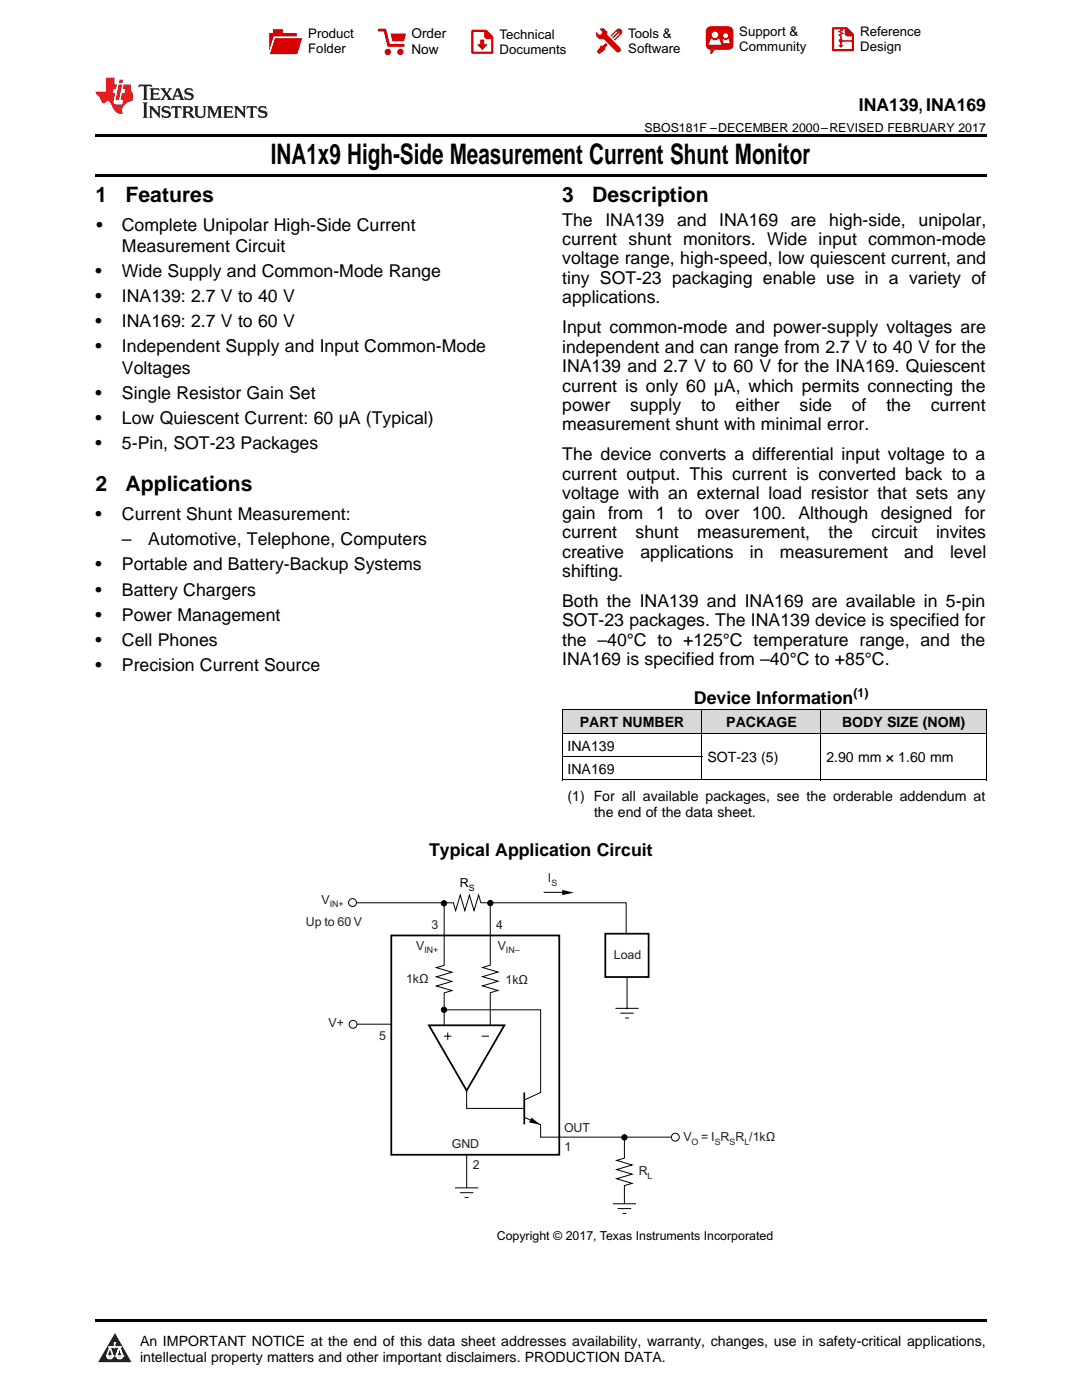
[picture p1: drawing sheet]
<svg xmlns="http://www.w3.org/2000/svg" width="216mm" height="279mm" viewBox="0 0 216 279" stroke-linecap="round" stroke-linejoin="round" font-family="sans-serif">
<defs><g id="words">
<text font-size="5.6" x="54" y="32.8">INA1x9 High-Side Measurement Current Shunt Monitor</text>
<g font-size="4.2">
<text x="19" y="40.4">1</text>
<text x="25" y="40.4">Features</text>
<text x="112.2" y="40.4">3</text>
<text x="118.2" y="40.4">Description</text>
<text x="19" y="98">2</text>
<text x="25" y="98">Applications</text>
</g>
<g font-size="3.5">
<text x="171.4" y="22.2">INA139, INA169</text>
<text x="19.2" y="46.1">•</text>
<text x="24.3" y="46.1">Complete Unipolar High-Side Current</text>
<text x="112.2" y="45">The</text>
<text x="120.8" y="45">INA139</text>
<text x="135.1" y="45">and</text>
<text x="143.5" y="45">INA169</text>
<text x="157.8" y="45">are</text>
<text x="165.5" y="45">high-side,</text>
<text x="183.3" y="45">unipolar,</text>
<text x="24.3" y="50.3">Measurement Circuit</text>
<text x="112.2" y="48.9">current shunt monitors. Wide input common-mode</text>
<text x="112.2" y="52.8">voltage range, high-speed, low quiescent current, and</text>
<text x="19" y="55.3">•</text>
<text x="24.3" y="55.3">Wide Supply and Common-Mode Range</text>
<text x="112.2" y="56.7">tiny SOT-23 packaging enable use in a variety of</text>
<text x="19" y="60.3">•</text>
<text x="19" y="65.3">•</text>
<text x="24.3" y="60.3">INA139: 2.7 V to 40 V</text>
<text x="24.3" y="65.3">INA169: 2.7 V to 60 V</text>
<text x="112.2" y="60.5">applications.</text>
<text x="19" y="70.3">•</text>
<text x="24.3" y="70.3">Independent Supply and Input Common-Mode</text>
<text x="112.2" y="66.5">Input common-mode and power-supply voltages are</text>
<text x="112.2" y="70.4">independent and can range from 2.7 V to 40 V for the</text>
<text x="24.3" y="74.6">Voltages</text>
<text x="112.2" y="74.3">INA139 and 2.7 V to 60 V for the INA169. Quiescent</text>
<text x="19" y="79.6">•</text>
<text x="24.3" y="79.6">Single Resistor Gain Set</text>
<text x="112.2" y="78.1">current is only 60 µA, which permits connecting the</text>
<text x="112.2" y="82">power</text>
<text x="125.7" y="82">supply</text>
<text x="139.9" y="82">to</text>
<text x="146.8" y="82">either</text>
<text x="159.5" y="82">side</text>
<text x="170" y="82">of</text>
<text x="176.9" y="82">the</text>
<text x="185.7" y="82">current</text>
<text x="19" y="84.6">•</text>
<text x="19" y="89.6">•</text>
<text x="24.3" y="84.6">Low Quiescent Current: 60 µA (Typical)</text>
<text x="24.3" y="89.6">5-Pin, SOT-23 Packages</text>
<text x="112.2" y="85.9">measurement shunt with minimal error.</text>
<text x="112.2" y="91.9">The device converts a differential input voltage to a</text>
<text x="112.2" y="95.7">current output. This current is converted back to a</text>
<text x="112.2" y="99.6">voltage with an external load resistor that sets any</text>
<text x="19" y="103.8">•</text>
<text x="24.3" y="103.8">Current Shunt Measurement:</text>
<text x="112.2" y="103.5">gain</text>
<text x="112.2" y="107.4">current</text>
<text x="121.3" y="103.5">from</text>
<text x="126.8" y="107.4">shunt</text>
<text x="130.8" y="103.5">1 to</text>
<text x="139.1" y="107.4">measurement,</text>
<text x="140.7" y="103.5">over</text>
<text x="150" y="103.5">100.</text>
<text x="159.3" y="103.5">Although</text>
<text x="165.3" y="107.4">the</text>
<text x="173.9" y="107.4">circuit</text>
<text x="175.7" y="103.5">designed</text>
<text x="186.8" y="107.4">invites</text>
<text x="192.5" y="103.5">for</text>
<text x="19" y="113.8">•</text>
<text x="24.3" y="108.8">–</text>
<text x="24.3" y="113.8">Portable and Battery-Backup Systems</text>
<text x="29.6" y="108.8">Automotive, Telephone, Computers</text>
<text x="112.2" y="111.3">creative</text>
<text x="127.8" y="111.3">applications</text>
<text x="149.6" y="111.3">in</text>
<text x="155.6" y="111.3">measurement</text>
<text x="180.4" y="111.3">and</text>
<text x="189.6" y="111.3">level</text>
<text x="19" y="118.9">•</text>
<text x="24.3" y="118.9">Battery Chargers</text>
<text x="112.2" y="115.1">shifting.</text>
<text x="19" y="123.9">•</text>
<text x="24.3" y="123.9">Power Management</text>
<text x="112.2" y="121.1">Both the INA139 and INA169 are available in 5-pin</text>
<text x="112.2" y="125">SOT-23 packages. The INA139 device is specified for</text>
<text x="19" y="128.9">•</text>
<text x="24.3" y="128.9">Cell Phones</text>
<text x="112.2" y="128.9">the –40°C to +125°C temperature range, and the</text>
<text x="19" y="133.9">•</text>
<text x="24.3" y="133.9">Precision Current Source</text>
<text x="112.2" y="132.8">INA169 is specified from –40°C to +85°C.</text>
<text x="138.5" y="140.5">Device Information</text>
<text x="85.6" y="170.9">Typical Application Circuit</text>
</g>
<g font-size="2.8">
<text x="113.2" y="149.8">INA139</text>
<text x="115.7" y="145.1">PART NUMBER</text>
<text x="144.9" y="145.1">PACKAGE</text>
<text x="168" y="145.1">BODY SIZE (NOM)</text>
<text x="113.2" y="154.4">INA169</text>
<text x="141.2" y="152.1">SOT-23 (5)</text>
<text x="164.9" y="152.1">2.90 mm × 1.60 mm</text>
<text x="113.2" y="159.9">(1) For all available packages, see the orderable addendum at</text>
<text x="118.5" y="163.1">the end of the data sheet.</text>
<text x="27.9" y="268.6">An IMPORTANT NOTICE at the end of this data sheet addresses availability, warranty, changes, use in safety-critical applications,</text>
<text x="27.9" y="271.8">intellectual property matters and other important disclaimers. PRODUCTION DATA.</text>
</g>
<g font-size="2.7">
<text x="82.1" y="7.7">Order</text>
<text x="82.1" y="10.7">Now</text>
</g>
<g font-size="2.6">
<text x="61.5" y="7.6">Product</text>
<text x="61.5" y="10.6">Folder</text>
<text x="99.7" y="7.8">Technical</text>
<text x="99.7" y="10.8">Documents</text>
<text x="125.3" y="7.6">Tools &amp;</text>
<text x="125.3" y="10.6">Software</text>
<text x="147.5" y="7.2">Support &amp;</text>
<text x="147.5" y="10.2">Community</text>
<text x="171.6" y="7.3">Reference</text>
<text x="171.6" y="10.2">Design</text>
</g>
<g font-size="2.5">
<text x="128.6" y="26.3">SBOS181F –DECEMBER 2000–REVISED FEBRUARY 2017</text>
<text x="170.3" y="139.1">(1)</text>
<text x="91.8" y="177">R</text>
<text x="99.1" y="247.5">Copyright © 2017, Texas Instruments Incorporated</text>
</g>
<g font-size="2.5" fill="#231f20">
<text x="109.3" y="176.1">I</text>
<text x="61" y="184.9">Up to 60 V</text>
<text x="64.2" y="180.3">V</text>
<text x="86.1" y="185.4">3</text>
<text x="99" y="185.4">4</text>
<text x="83" y="189.5">V</text>
<text x="99.3" y="189.6">V</text>
<text x="122.5" y="191.4">Load</text>
<text x="81" y="196.2">1kΩ</text>
<text x="100.9" y="196.3">1kΩ</text>
<text x="65.6" y="205">V+</text>
<text x="75.6" y="207.5">5</text>
<text x="112.5" y="225.8">OUT</text>
<text x="136.4" y="227.7">V</text>
<text x="139.9" y="227.7">= I R R /1kΩ</text>
<text x="90.1" y="229.1">GND</text>
<text x="94.4" y="233.3">2</text>
<text x="112.6" y="229.7">1</text>
<text x="127.4" y="234.6">R</text>
</g>
<text font-size="1.8" x="93.5" y="177.7">S</text>
<g font-size="1.8" fill="#231f20">
<text x="110" y="176.8">S</text>
<text x="65.8" y="181">IN+</text>
<text x="84.7" y="190.2">IN+</text>
<text x="101" y="190.3">IN–</text>
<text x="138" y="228.5">O</text>
<text x="142.6" y="228.5">S</text>
<text x="145.6" y="228.5">S</text>
<text x="148.5" y="228.5">L</text>
<text x="129.2" y="235.3">L</text>
</g>
</g></defs>
<g fill="#d8d8d8">
<path d="M112.2 141.7h27.9v4.7h-27.9z"/>
<path d="M140.1 141.7h23.7v4.7h-23.7z"/>
<path d="M163.8 141.7h33v4.7h-33z"/>
</g>
<path d="M22.9 266l3.3 5.9h-6.6z" fill="#231f20"/>
<path d="M21.3 270.6h1.2l-.3 .5h-.3a.53 .53 0 0 1-.6-.5z" fill-rule="evenodd" fill="#fff"/>
<path d="M21.3 270.6h1.2l-.3 .5h-.3a.53 .53 0 0 1-.6-.5z" fill="none" stroke="#231f20" stroke-width=".33"/>
<path d="M21.3 270.6l1.2 .1-.3 .4h-.5z" fill="none" stroke="#fff" stroke-width=".33"/>
<path d="M22.9 268.9h.1" fill="none" stroke="#fff" stroke-width=".33"/>
<path d="M22.9 268v.9z" fill="#fff"/>
<path d="M22.9 268v.9z" fill="none" stroke="#fff" stroke-width=".33"/>
<circle cx="22.9" cy="268" r=".16" fill="#fff"/>
<path d="M21.8 268.8h.1" fill="none" stroke="#fff" stroke-width=".33"/>
<path d="M21.8 268.8h2.2z" fill="#fff"/>
<path d="M21.8 268.8h2.2z" fill="none" stroke="#fff" stroke-width=".33"/>
<circle cx="24" cy="268.8" r=".16" fill="#fff"/>
<path d="M23.2 270.6h.1" fill="none" stroke="#fff" stroke-width=".33"/>
<path d="M23.8 268.8l-.6 1.8z" fill="#fff"/>
<path d="M23.8 268.8l-.6 1.8z" fill="none" stroke="#fff" stroke-width=".33"/>
<path d="M23.8 268.8l.7 1.8z" fill="#fff"/>
<path d="M23.8 268.8l.7 1.8z" fill="none" stroke="#fff" stroke-width=".33"/>
<path d="M24.4 270.6h.1" fill="none" stroke="#fff" stroke-width=".33"/>
<circle cx="21.3" cy="270.6" r=".16" fill="#fff"/>
<path d="M22 268.8l-.7 1.8z" fill="#fff"/>
<path d="M22 268.8l-.7 1.8z" fill="none" stroke="#fff" stroke-width=".33"/>
<path d="M22 268.8l.5 1.8z" fill="#fff"/>
<path d="M22 268.8l.5 1.8z" fill="none" stroke="#fff" stroke-width=".33"/>
<circle cx="22.5" cy="270.6" r=".16" fill="#fff"/>
<path d="M23.3 270.6h1.2a.63 .63 0 0 1-.6 .5 .63 .63 0 0 1-.6-.5z" fill-rule="evenodd" fill="#fff"/>
<path d="M23.3 270.6h1.2a.63 .63 0 0 1-.6 .5 .63 .63 0 0 1-.6-.5z" fill="none" stroke="#231f20" stroke-width=".33"/>
<path d="M23.3 270.6h1.2l-.4 .5h-.5z" fill="none" stroke="#fff" stroke-width=".33"/>
<path d="M23.2 270.6h.1" fill="none" stroke="#fff" stroke-width=".33"/>
<circle cx="24.5" cy="270.6" r=".16" fill="#fff"/>
<g fill="#000">
<path d="M19 34.8h177.8v.5h-177.8zM19 26.8h177.8v.6h-177.8zM112.2 155.7h.1zM163.7 155.7h.1zM196.7 155.7h.1zM112.2 177.6l2.3 .5-2.3 .5zM106 223l1.9 1.5-2.3-.5zM19 263.2h177.8v.5h-177.8z"/>
<circle cx="88.6" cy="180.3" r=".53"/>
<circle cx="97.8" cy="180.2" r=".53"/>
<circle cx="88.6" cy="201.5" r=".53"/>
<circle cx="124.6" cy="227" r=".53"/>
</g>
<g fill="none" stroke="#000" stroke-width=".2">
<path d="M112.2 155.7h84.6M112.2 151h27.9M112.2 146.3h84.6M112.2 141.7h84.6M112.2 141.7v14M140.1 141.7v14M163.8 141.7v14M196.8 141.7v14M108.5 178.1h4.2zM108.5 178.1h4.2M71.1 180.2h19.4l.4 1.5 .9-3.1 1 3.1 .9-3.1 .9 3.1 .9-3.1 .5 1.6h28.9v6.1M88.6 180.2v12.5l-1.5 .4 3.1 .9-3.1 .9 3.1 1-3.1 .9 3.1 .9-1.6 .5v6.5"/>
<path d="M97.8 180.2v12.4l-1.5 .5 3.1 .9-3.1 .9 3.1 .9-3.1 1 3.1 .9-1.6 .4v6.6M125.1 195v6.2M71.2 204.4h6.8M88.6 201.5h19.3v16.5l-3.3 1.5M88.6 206.8h1.5M89.3 206.1v1.4M93.1 217.7v3.5h11.5M96.1 206.8h1.5M122.8 201.2h4.6M123.8 202.2h2.7M124.7 203.2h.8M90.8 237.1h4.6"/>
<path d="M91.8 238h2.7M92.7 239h.8M93.1 230.5v6.6M104.6 223l3.3 1.5v2.4h26M124.6 227v4.1l-1.6 .5 3.1 .9-3.1 .9 3.1 .9-3.1 .9 3.1 1-1.5 .4v3.6M122.3 240.2h4.6M123.3 241.2h2.7M124.2 242.2h.8"/>
<circle cx="70.3" cy="180.1" r=".79"/>
<circle cx="88.6" cy="180.3" r=".53"/>
<circle cx="97.8" cy="180.2" r=".53"/>
<circle cx="70.4" cy="204.4" r=".79"/>
<circle cx="88.6" cy="201.5" r=".53"/>
<circle cx="124.6" cy="227" r=".53"/>
<circle cx="134.8" cy="226.9" r=".79"/>
</g>
<path d="M78.1 186.7h33.5v43.8h-33.5zM120.8 186.3h8.6v8.7h-8.6zM85.6 204.6h15l-7.5 13.1zM104.6 218v6.4" fill="none" stroke="#000" stroke-width=".35"/>
<path d="M27.7 16.9l-.1 .6 .6-.3h.5v.2v2.2l-.2 .4h1l-.2-.4v-2.2v-.2h.5l.6 .3-.2-.6zM29.9 17.6l.2 .4v1.6l-.2 .4h1.9l.1-.6a1.09 1.09 0 0 1-1.3 .1v-.6h.6l.4 .2v-.7l-.2 .2h-.8v-.6l.2-.1a1.01 1.01 0 0 1 1 .3l-.1-.6zM32 17.6l.9 1.2-1 1.2h.9l-.2-.3 .5-.7 .5 .7-.3 .3h1.7l-.2-.3 .1-.4h1l.1 .4-.2 .3h1l-.3-.4-.7-2h-.5l-1 2.2-.8-1.1 .9-1.1h-.9l.2 .2-.4 .7-.4-.7 .2-.2zM35.4 18l.4 1h-.8zM37 17.7a.66 .66 0 0 0-.2 .8 .66 .66 0 0 0 .6 .4l.7 .2 .1 .2a.8 .8 0 0 1-.7 .4 .8 .8 0 0 1-.7-.5l.1 .8 .2-.2a.94 .94 0 0 0 1.1 .1 .94 .94 0 0 0 .4-.9 1.48 1.48 0 0 0-1.3-.6v-.4a1.1 1.1 0 0 1 1.2 .2l-.2-.6-.2 .1-.5-.1zM28.5 20.4l.2 .4v2.3l-.2 .4h1l-.2-.4v-2.3l.2-.4zM29.7 21.2l.2 .4v1.5l-.2 .4h.8l-.3-.4 .1-1.3 1.6 1.8v-2l.2-.4h-.7l.2 .2v1.1l-1.2-1.3zM32.5 21.3a.66 .66 0 0 0-.2 .8 .66 .66 0 0 0 .6 .4l.6 .2 .2 .2a.8 .8 0 0 1-.8 .4 .8 .8 0 0 1-.7-.5l.2 .7 .2-.1a.94 .94 0 0 0 1 .1 .94 .94 0 0 0 .5-1 1.47 1.47 0 0 0-1.3-.6l-.1-.3a1.1 1.1 0 0 1 1.3 .2l-.2-.6-.2 .1-.5-.2zM34.3 21.2l-.2 .6a.64 .64 0 0 1 .8-.3v1.6l-.2 .4h1l-.3-.4 .1-1.6a.66 .66 0 0 1 .8 .3l-.2-.6zM36.3 21.2l.3 .4v1.5l-.3 .4h1l-.2-.2v-.7h.5l.1 .1a.8 .8 0 0 0 1.2 .7l-1-1a.62 .62 0 0 0 .6-.5 .62 .62 0 0 0-.6-.7zM37.1 21.5h.1a.48 .48 0 0 1 .6 0 .48 .48 0 0 1 .1 .6l-.2 .1-.6 .1zM38.7 21.2l.2 .2a2.29 2.29 0 0 0 .4 2 1.05 1.05 0 0 0 1.7-.7v-1.3l.2-.2h-.8l.2 .4v1.1a.61 .61 0 0 1-.6 .6 .61 .61 0 0 1-.6-.6v-1.1l.3-.4zM41.3 21.2l.3 .4v1.5l-.3 .4h.8l-.2-.4v-1.4l.8 1.9 .9-1.9v1.4l-.2 .4h.9l-.2-.4v-1.5l.2-.4h-.8l-.7 1.5-.6-1.5zM44.5 21.2l.2 .4v1.5l-.2 .4h1.9l.2-.6a1.1 1.1 0 0 1-1.4 .2v-.7h.6l.4 .2v-.6l-.2 .1-.8 .1v-.6l.2-.1a1.02 1.02 0 0 1 1.1 .2l-.2-.5zM46.7 21.2l.2 .4v1.5l-.2 .4h.8l-.3-.4 .1-1.3 1.6 1.8v-2l.2-.4h-.7l.2 .2v1.1l-1.2-1.3zM49.3 21.2l-.1 .6a.64 .64 0 0 1 .8-.3v1.6l-.3 .4h1l-.2-.4v-1.6a.66 .66 0 0 1 .8 .3l-.1-.6zM51.7 21.3a.66 .66 0 0 0-.2 .7 .66 .66 0 0 0 .7 .5l.6 .2 .1 .2a.8 .8 0 0 1-.7 .4 .8 .8 0 0 1-.7-.5l.1 .7 .2-.1a.94 .94 0 0 0 1.1 .1 .94 .94 0 0 0 .4-1 1.48 1.48 0 0 0-1.2-.6l-.1-.3a1.1 1.1 0 0 1 1.2 .2l-.2-.6-.1 .1-.6-.2z" fill="#231f20"/>
<path d="M21.1 15.5v2.8h-2v.4l.9 .9a.96 .96 0 0 0 1 1 .59 .59 0 0 1 .5-.4 .59 .59 0 0 1 .5 .3l.4 .8a1.61 1.61 0 0 0 2.1 1.3 1.63 1.63 0 0 1 1.1-2.2l.9-.3v-1.5a1.6 1.6 0 0 1-.4-1.7h-1.4l-.2 .9h.5l-.2 .8h-.5l-.2 1v.3h.5l-.2 .9h-.7a.74 .74 0 0 1-1-.6l.3-1.6h-.5l.2-.8h.5l.1-.9h-.4v-1.4zM23.7 16.9l-.7 3h.8l.6-3zM23.8 15.9l-.1 .7h.7l.2-.7z" fill="#ee1d23"/>
<g fill="#d60000">
<path d="M54.5 5.8h2v.8h2.7v4.2h-5.5v-4.2h.8z" fill-rule="evenodd"/>
<path d="M54.8 7.5h5.6l-1.1 3.3h-5.6z" fill-rule="evenodd"/>
</g>
<path d="M54.7 7.4h5.7l-.1 .1h-5.5l-1.1 3.3z" fill-rule="evenodd" fill="#fff"/>
<path d="M54.7 7.4h5.7l-.1 .1h-5.5l-1.1 3.3z" fill="none" stroke="#fff" stroke-width=".2"/>
<path d="M75.6 6h1.2l.7 3.1h3" fill="none" stroke="#d60000" stroke-width=".56"/>
<g fill="#d60000">
<path d="M77.9 6.7h3.1l-.4 1.5h-2.3z" fill-rule="evenodd"/>
<circle cx="77.4" cy="10.4" r=".64"/>
<circle cx="79.9" cy="10.4" r=".64"/>
</g>
<path d="M94.3 6.2h2.7l1.2 1.2v3.1h-3.9z" fill="none" stroke="#d60000" stroke-width=".44"/>
<g fill="#d60000">
<path d="M95.8 7.9h.8v1h.6l-1 1.1-.9-1v-.1h.5z" fill-rule="evenodd"/>
<path d="M96.6 6.2h.4l1.2 1.2v.4h-1.2l-.4-.4z" fill-rule="evenodd"/>
<path d="M119.7 5.7h.8l.6 .6 .1 .7 2.5 2.5-.7 .8-2.4-2.3-1.1-.2-.5-.6v-.8l.7 .6 .5-.4v-.2l-.5-.5z" fill-rule="evenodd"/>
<path d="M119.9 9.1h.5l.5-.5 .4 .4-.5 .5-.1 .4-1.2 .9-.4-.5z" fill-rule="evenodd"/>
<path d="M123 5.9a.67 .67 0 0 1 1 0 .67 .67 0 0 1 0 .9z" fill-rule="evenodd"/>
<path d="M123 5.9l1 .9-1.2 1.2h-.2v-.2l.9-.9 .1-.2h-.2l-1 1h-.2v-.2l1-1v-.2h-.2l-1 1h-.2v-.2z" fill-rule="evenodd"/>
<circle cx="123.3" cy="9.9" r=".54"/>
</g>
<path d="M121.1 6.3l-.1 .7" fill="none" stroke="#d60000" stroke-width=".2"/>
<g fill="#d60000">
<path d="M141.1 5.5l.7-.2h3.6a.95 .95 0 0 1 .9 .9v2.8a.95 .95 0 0 1-.9 .9h-3.6a.95 .95 0 0 1-1-.9v-2.8z" fill-rule="evenodd"/>
<path d="M141.8 9.9h.9l-.8 .9h-.1z" fill-rule="evenodd"/>
</g>
<g fill="#fff">
<path d="M144.3 8.6h1.3z"/>
<path d="M141.9 7.8h.2l.2 .2h.7l.2-.2h.3l.4 1.1h-2.5z" fill-rule="evenodd"/>
<path d="M144.2 7.8h.2l.2 .2h.5l.1-.2h.2l.2 .8h-1.3z" fill-rule="evenodd"/>
<circle cx="142.6" cy="6.9" r=".65"/>
<circle cx="144.8" cy="7.1" r=".48"/>
</g>
<path d="M166.2 5.6h2.8l1.2 1.3v3.1h-4z" fill="none" stroke="#d60000" stroke-width=".44"/>
<path d="M167.8 7.3v1.8M167.8 8.1h2.3" fill="none" stroke="#d60000" stroke-width=".3"/>
<g fill="#d60000">
<path d="M168.6 5.6h.4l1.2 1.3v.4h-1.1l-.5-.6z" fill-rule="evenodd"/>
<circle cx="167.8" cy="8.1" r=".42"/>
<circle cx="169.1" cy="6.7" r=".55"/>
</g>
<g fill="#d60000">
<path d="M167.2 9h1.2l-.6 .5z"/>
<path d="M167.5 5.8h.6l.3 .2-.6 .3 .6 .4-.7 .3 .2 .3h-.2l-.5-.3 .6-.3-.6-.4 .6-.3z"/>
</g>
<use href="#words"/>
</svg>
